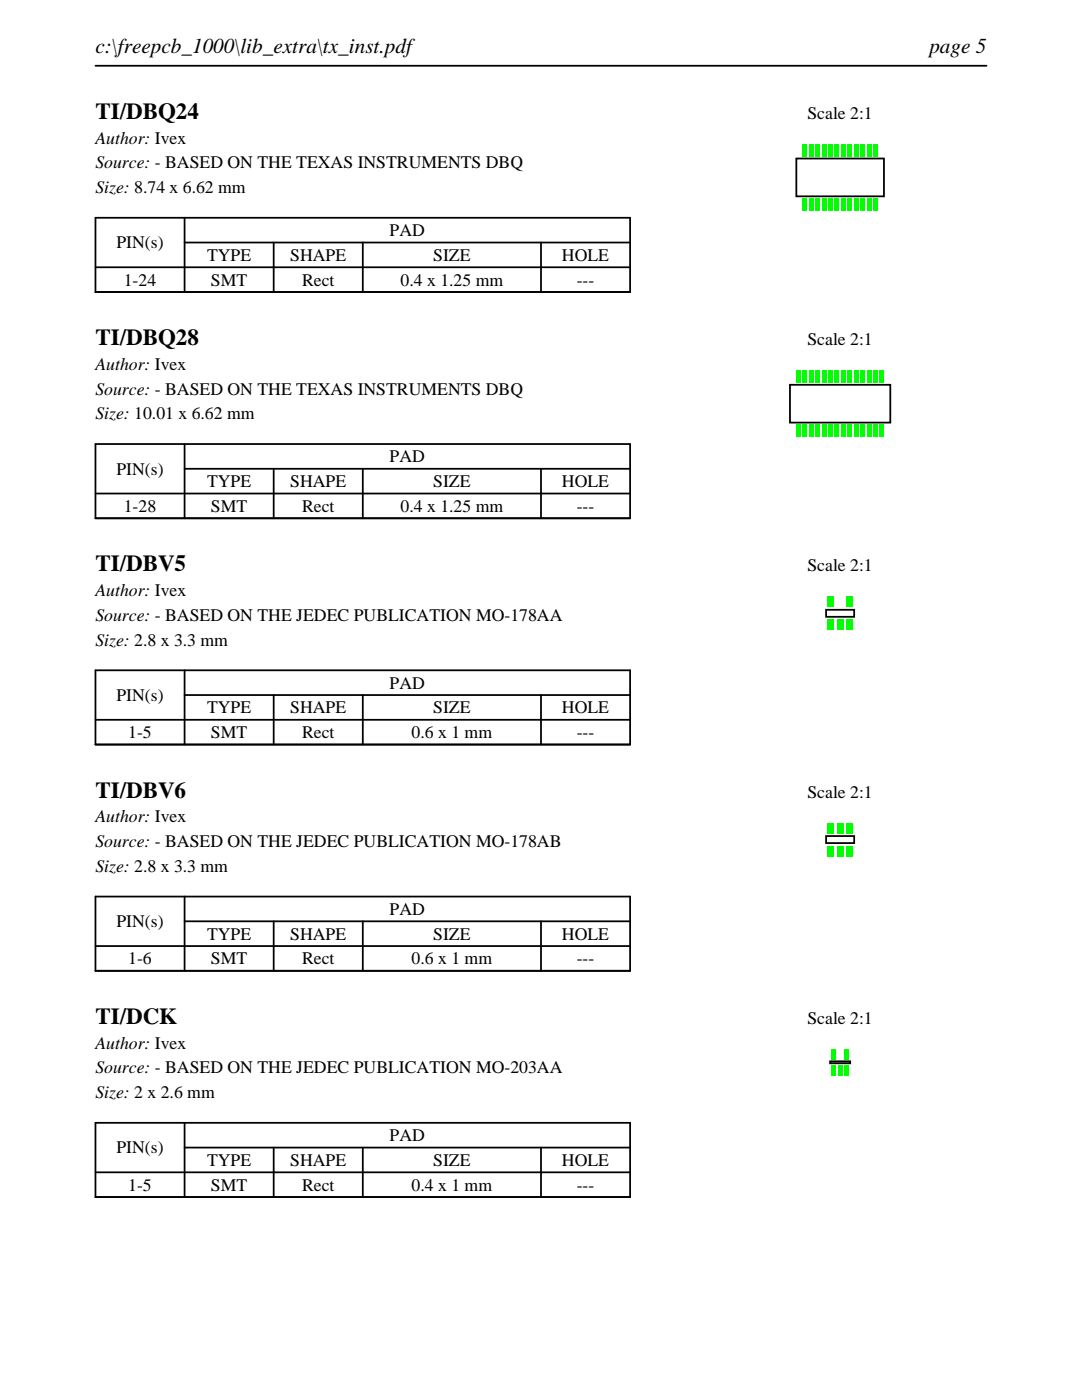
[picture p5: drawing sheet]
<svg xmlns="http://www.w3.org/2000/svg" width="216mm" height="279mm" viewBox="0 0 216 279" stroke-linecap="round" stroke-linejoin="round" font-family="sans-serif">
<defs><g id="words">
<g font-size="4.6">
<text x="19" y="23.7">TI/DBQ24</text>
<text x="19" y="68.9">TI/DBQ28</text>
<text x="19" y="114">TI/DBV5</text>
<text x="19" y="159.2">TI/DBV6</text>
<text x="19" y="204.3">TI/DCK</text>
</g>
<g font-size="4.2">
<text x="19" y="10.6">c:\freepcb_1000\lib_extra\tx_inst.pdf</text>
<text x="185.4" y="10.6">page 5</text>
</g>
<g font-size="3.5">
<text x="161.1" y="23.7">Scale 2:1</text>
<text x="19" y="28.6">Author: Ivex</text>
<text x="19" y="33.6">Source: - BASED ON THE TEXAS INSTRUMENTS DBQ</text>
<text x="19" y="38.5">Size: 8.74 x 6.62 mm</text>
<text x="77.8" y="47.1">PAD</text>
<text x="23.2" y="49.6">PIN(s)</text>
<text x="41.3" y="52.1">TYPE</text>
<text x="57.9" y="52.1">SHAPE</text>
<text x="86.4" y="52.1">SIZE</text>
<text x="112.1" y="52.1">HOLE</text>
<text x="24.7" y="57">1-24</text>
<text x="42.1" y="57">SMT</text>
<text x="60.3" y="57">Rect</text>
<text x="79.9" y="57">0.4 x 1.25 mm</text>
<text x="115.1" y="57">---</text>
<text x="161.1" y="68.9">Scale 2:1</text>
<text x="19" y="73.8">Author: Ivex</text>
<text x="19" y="78.7">Source: - BASED ON THE TEXAS INSTRUMENTS DBQ</text>
<text x="19" y="83.7">Size: 10.01 x 6.62 mm</text>
<text x="23.2" y="94.7">PIN(s)</text>
<text x="77.8" y="92.3">PAD</text>
<text x="41.3" y="97.2">TYPE</text>
<text x="57.9" y="97.2">SHAPE</text>
<text x="86.4" y="97.2">SIZE</text>
<text x="112.1" y="97.2">HOLE</text>
<text x="24.7" y="102.2">1-28</text>
<text x="42.1" y="102.2">SMT</text>
<text x="60.3" y="102.2">Rect</text>
<text x="79.9" y="102.2">0.4 x 1.25 mm</text>
<text x="115.1" y="102.2">---</text>
<text x="19" y="119">Author: Ivex</text>
<text x="161.1" y="114">Scale 2:1</text>
<text x="19" y="123.9">Source: - BASED ON THE JEDEC PUBLICATION MO-178AA</text>
<text x="19" y="128.8">Size: 2.8 x 3.3 mm</text>
<text x="77.8" y="137.4">PAD</text>
<text x="23.2" y="139.9">PIN(s)</text>
<text x="41.3" y="142.4">TYPE</text>
<text x="57.9" y="142.4">SHAPE</text>
<text x="86.4" y="142.4">SIZE</text>
<text x="112.1" y="142.4">HOLE</text>
<text x="25.6" y="147.3">1-5</text>
<text x="42.1" y="147.3">SMT</text>
<text x="60.3" y="147.3">Rect</text>
<text x="82.1" y="147.3">0.6 x 1 mm</text>
<text x="115.1" y="147.3">---</text>
<text x="161.1" y="159.2">Scale 2:1</text>
<text x="19" y="164.1">Author: Ivex</text>
<text x="19" y="169.1">Source: - BASED ON THE JEDEC PUBLICATION MO-178AB</text>
<text x="19" y="174">Size: 2.8 x 3.3 mm</text>
<text x="23.2" y="185">PIN(s)</text>
<text x="77.8" y="182.6">PAD</text>
<text x="41.3" y="187.5">TYPE</text>
<text x="57.9" y="187.5">SHAPE</text>
<text x="86.4" y="187.5">SIZE</text>
<text x="112.1" y="187.5">HOLE</text>
<text x="25.6" y="192.5">1-6</text>
<text x="42.1" y="192.5">SMT</text>
<text x="60.3" y="192.5">Rect</text>
<text x="82.1" y="192.5">0.6 x 1 mm</text>
<text x="115.1" y="192.5">---</text>
<text x="19" y="209.3">Author: Ivex</text>
<text x="161.1" y="204.3">Scale 2:1</text>
<text x="19" y="214.2">Source: - BASED ON THE JEDEC PUBLICATION MO-203AA</text>
<text x="19" y="219.1">Size: 2 x 2.6 mm</text>
<text x="77.8" y="227.8">PAD</text>
<text x="23.2" y="230.2">PIN(s)</text>
<text x="41.3" y="232.7">TYPE</text>
<text x="57.9" y="232.7">SHAPE</text>
<text x="86.4" y="232.7">SIZE</text>
<text x="112.1" y="232.7">HOLE</text>
<text x="25.6" y="237.6">1-5</text>
<text x="42.1" y="237.6">SMT</text>
<text x="60.3" y="237.6">Rect</text>
<text x="82.1" y="237.6">0.4 x 1 mm</text>
<text x="115.1" y="237.6">---</text>
</g>
</g></defs>
<path d="M19 13.1h177.8M19 43.5h106.7v14.8h-106.7zM19 53.3h106.7M36.8 48.4h88.9M36.8 43.5v14.8M54.6 48.4v9.9M72.4 48.4v9.9M107.9 48.4v9.9" fill="none" stroke="#000" stroke-width=".35"/>
<path d="M158.9 31.6h17.5v7.6h-17.5z" fill="none" stroke="#000" stroke-width=".36"/>
<g fill="#0f0">
<path d="M160.2 39.5h.8v2.5h-.8z"/>
<path d="M161.5 39.5h.8v2.5h-.8z"/>
<path d="M162.8 39.5h.8v2.5h-.8z"/>
<path d="M164 39.5h.8v2.5h-.8z"/>
<path d="M165.3 39.5h.8v2.5h-.8z"/>
<path d="M166.6 39.5h.8v2.5h-.8z"/>
<path d="M167.9 39.5h.8v2.5h-.8z"/>
<path d="M169.2 39.5h.8v2.5h-.8z"/>
<path d="M170.4 39.5h.8v2.5h-.8z"/>
<path d="M171.7 39.5h.8v2.5h-.8z"/>
<path d="M173 39.5h.8v2.5h-.8z"/>
<path d="M174.3 39.5h.8v2.5h-.8z"/>
<path d="M174.3 28.8h.8v2.5h-.8z"/>
<path d="M173 28.8h.8v2.5h-.8z"/>
<path d="M171.7 28.8h.8v2.5h-.8z"/>
<path d="M170.4 28.8h.8v2.5h-.8z"/>
<path d="M169.2 28.8h.8v2.5h-.8z"/>
<path d="M167.9 28.8h.8v2.5h-.8z"/>
<path d="M166.6 28.8h.8v2.5h-.8z"/>
<path d="M165.3 28.8h.8v2.5h-.8z"/>
<path d="M164 28.8h.8v2.5h-.8z"/>
<path d="M162.8 28.8h.8v2.5h-.8z"/>
<path d="M161.5 28.8h.8v2.5h-.8z"/>
<path d="M160.2 28.8h.8v2.5h-.8z"/>
</g>
<path d="M19 88.6h106.7v14.8h-106.7zM19 98.5h106.7M36.8 93.6h88.9M36.8 88.6v14.8M54.6 93.6v9.8M72.4 93.6v9.8M107.9 93.6v9.8" fill="none" stroke="#000" stroke-width=".35"/>
<path d="M157.6 76.8h20.1v7.5h-20.1z" fill="none" stroke="#000" stroke-width=".36"/>
<g fill="#0f0">
<path d="M158.9 84.7h.8v2.5h-.8z"/>
<path d="M160.2 84.7h.8v2.5h-.8z"/>
<path d="M161.5 84.7h.8v2.5h-.8z"/>
<path d="M162.8 84.7h.8v2.5h-.8z"/>
<path d="M164 84.7h.8v2.5h-.8z"/>
<path d="M165.3 84.7h.8v2.5h-.8z"/>
<path d="M166.6 84.7h.8v2.5h-.8z"/>
<path d="M167.9 84.7h.8v2.5h-.8z"/>
<path d="M169.2 84.7h.8v2.5h-.8z"/>
<path d="M170.4 84.7h.8v2.5h-.8z"/>
<path d="M171.7 84.7h.8v2.5h-.8z"/>
<path d="M173 84.7h.8v2.5h-.8z"/>
<path d="M174.3 84.7h.8v2.5h-.8z"/>
<path d="M175.6 84.7h.8v2.5h-.8z"/>
<path d="M175.6 73.9h.8v2.5h-.8z"/>
<path d="M174.3 73.9h.8v2.5h-.8z"/>
<path d="M173 73.9h.8v2.5h-.8z"/>
<path d="M171.7 73.9h.8v2.5h-.8z"/>
<path d="M170.4 73.9h.8v2.5h-.8z"/>
<path d="M169.2 73.9h.8v2.5h-.8z"/>
<path d="M167.9 73.9h.8v2.5h-.8z"/>
<path d="M166.6 73.9h.8v2.5h-.8z"/>
<path d="M165.3 73.9h.8v2.5h-.8z"/>
<path d="M164 73.9h.8v2.5h-.8z"/>
<path d="M162.8 73.9h.8v2.5h-.8z"/>
<path d="M161.5 73.9h.8v2.5h-.8z"/>
<path d="M160.2 73.9h.8v2.5h-.8z"/>
<path d="M158.9 73.9h.8v2.5h-.8z"/>
</g>
<path d="M19 133.8h106.7v14.8h-106.7zM36.8 138.7h88.9M36.8 133.8v14.8M54.6 138.7v9.9M72.4 138.7v9.9M107.9 138.7v9.9M19 143.7h106.7" fill="none" stroke="#000" stroke-width=".35"/>
<path d="M164.8 121.7h5.6v1.4h-5.6z" fill="none" stroke="#000" stroke-width=".36"/>
<g fill="#0f0">
<path d="M165.1 123.7h1.2v2h-1.2z"/>
<path d="M167 123.7h1.2v2h-1.2z"/>
<path d="M168.9 123.7h1.2v2h-1.2z"/>
<path d="M168.9 119.1h1.2v2h-1.2z"/>
<path d="M165.1 119.1h1.2v2h-1.2z"/>
</g>
<path d="M19 178.9h106.7v14.8h-106.7zM36.8 178.9v14.8M19 188.8h106.7M36.8 183.9h88.9M54.6 183.9v9.8M72.4 183.9v9.8M107.9 183.9v9.8" fill="none" stroke="#000" stroke-width=".35"/>
<path d="M164.8 166.9h5.6v1.4h-5.6z" fill="none" stroke="#000" stroke-width=".36"/>
<g fill="#0f0">
<path d="M165.1 168.9h1.2v2h-1.2z"/>
<path d="M167 168.9h1.2v2h-1.2z"/>
<path d="M168.9 168.9h1.2v2h-1.2z"/>
<path d="M168.9 164.3h1.2v2h-1.2z"/>
<path d="M167 164.3h1.2v2h-1.2z"/>
<path d="M165.1 164.3h1.2v2h-1.2z"/>
</g>
<path d="M19 224.1h106.7v14.8h-106.7zM19 234h106.7M36.8 229h88.9M36.8 224.1v14.8M54.6 229v9.9M72.4 229v9.9M107.9 229v9.9" fill="none" stroke="#000" stroke-width=".35"/>
<path d="M165.6 211.8h4v.4h-4z" fill="none" stroke="#000" stroke-width=".36"/>
<g fill="#0f0">
<path d="M165.9 212.6h.8v2h-.8z"/>
<path d="M167.2 212.6h.8v2h-.8z"/>
<path d="M168.5 212.6h.8v2h-.8z"/>
<path d="M168.5 209.4h.8v2h-.8z"/>
<path d="M165.9 209.4h.8v2h-.8z"/>
</g>
<use href="#words"/>
</svg>
